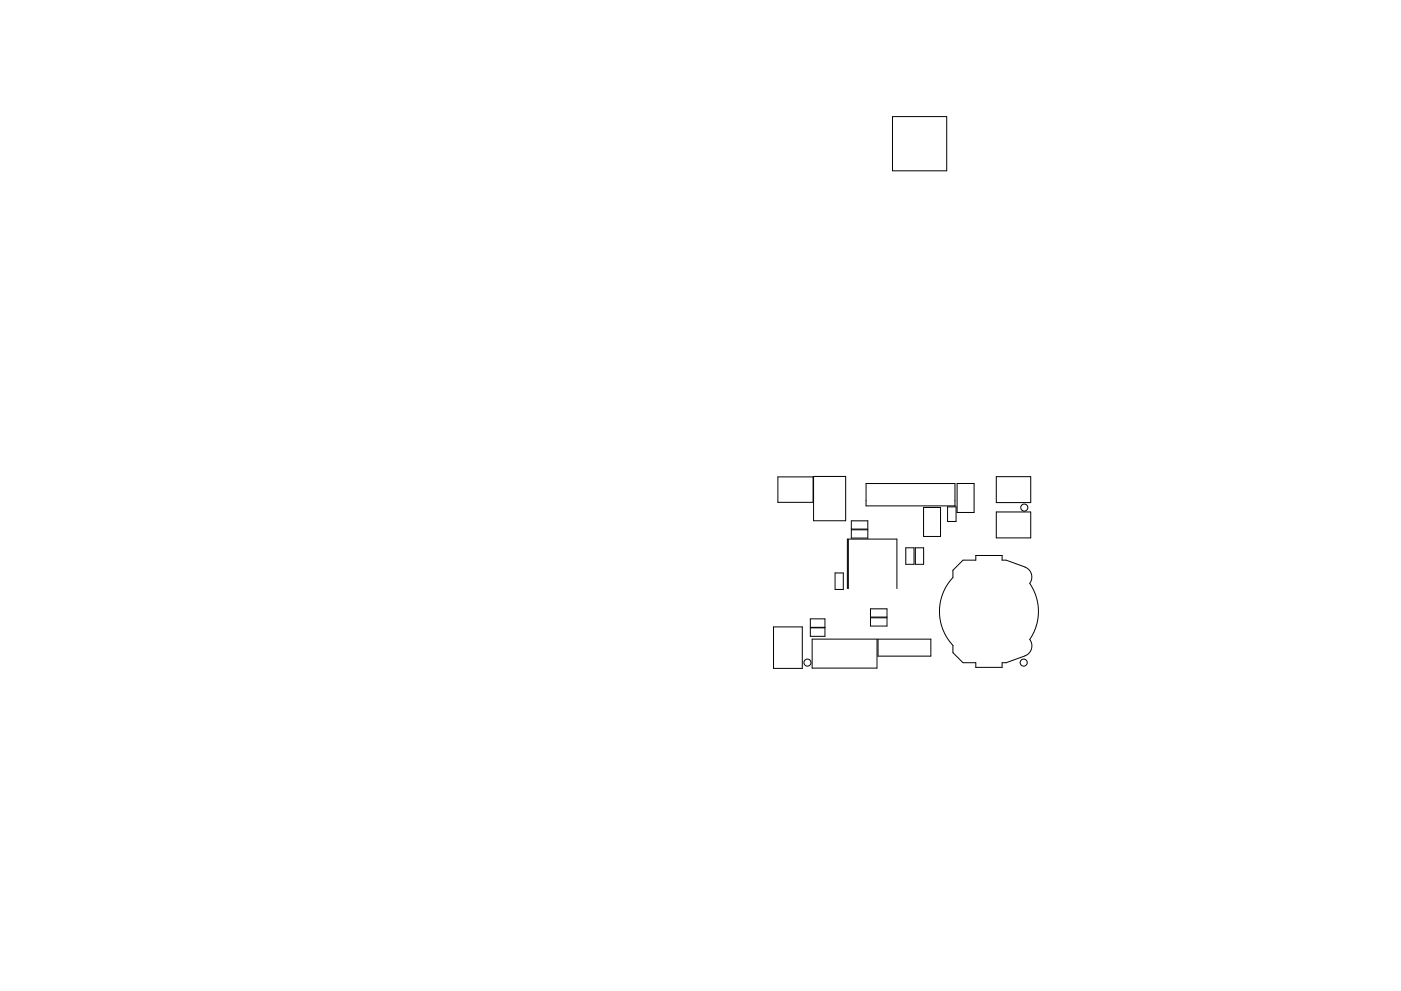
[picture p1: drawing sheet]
<svg xmlns="http://www.w3.org/2000/svg" width="297mm" height="210mm" viewBox="0 0 297 210" stroke-linecap="round" stroke-linejoin="round" font-family="sans-serif">
<g fill="none" stroke="#000" stroke-width=".21">
<path d="M189.2 24.7h11.5v11.5h-11.5zM164.9 101.2h7.5v5.4h-7.5zM172.5 101.1h6.8v9.4h-6.8zM179.9 114.4v10.5M180.5 110.5h3.5v1.8h-3.5zM180.5 112.4h3.5v1.8h-3.5zM183.6 102.6h18.9v4.7h-18.9zM192 116.2h1.8v3.5h-1.8zM194.1 116.2h1.7v3.5h-1.7zM195.8 107.7h3.6v6.1h-3.6zM200.9 107.5h1.8v3.1h-1.8zM202.9 102.6h3.6v6.1h-3.6z"/>
<path d="M211.2 108.6h7.3v5.5h-7.3zM211.2 101.1h7.3v5.5h-7.3zM164 133h6.1v8.8h-6.1zM171.8 133.2h3.1v1.8h-3.1zM171.8 131.3h3.1v1.8h-3.1zM172.2 135.6h13.7v6.1h-13.7zM177 121.6h1.8v3.5h-1.8zM179.7 124.9v-10.5h10.5v10.5M184.6 129.2h3.5v1.7h-3.5zM184.6 131.1h3.5v1.7h-3.5zM186.2 135.6h11.2v3.6h-11.2zM217.3 139.2a2.24 2.24 0 0 0 1-3.5 10.5 10.5 0 0 0 0-11.9 2.26 2.26 0 0 0-1-3.5l-4-1.5h-.8v-.9h-5.6v.9h-2.7l-2.2 2.2v1.5a10.5 10.5 0 0 0 0 14.4v1.6l2.2 2.1h2.7v1h5.6v-1h.8l4-1.4"/>
<circle cx="217.2" cy="107.7" r=".75"/>
<circle cx="171.2" cy="140.6" r=".75"/>
<circle cx="217" cy="140.6" r=".75"/>
</g>
</svg>
